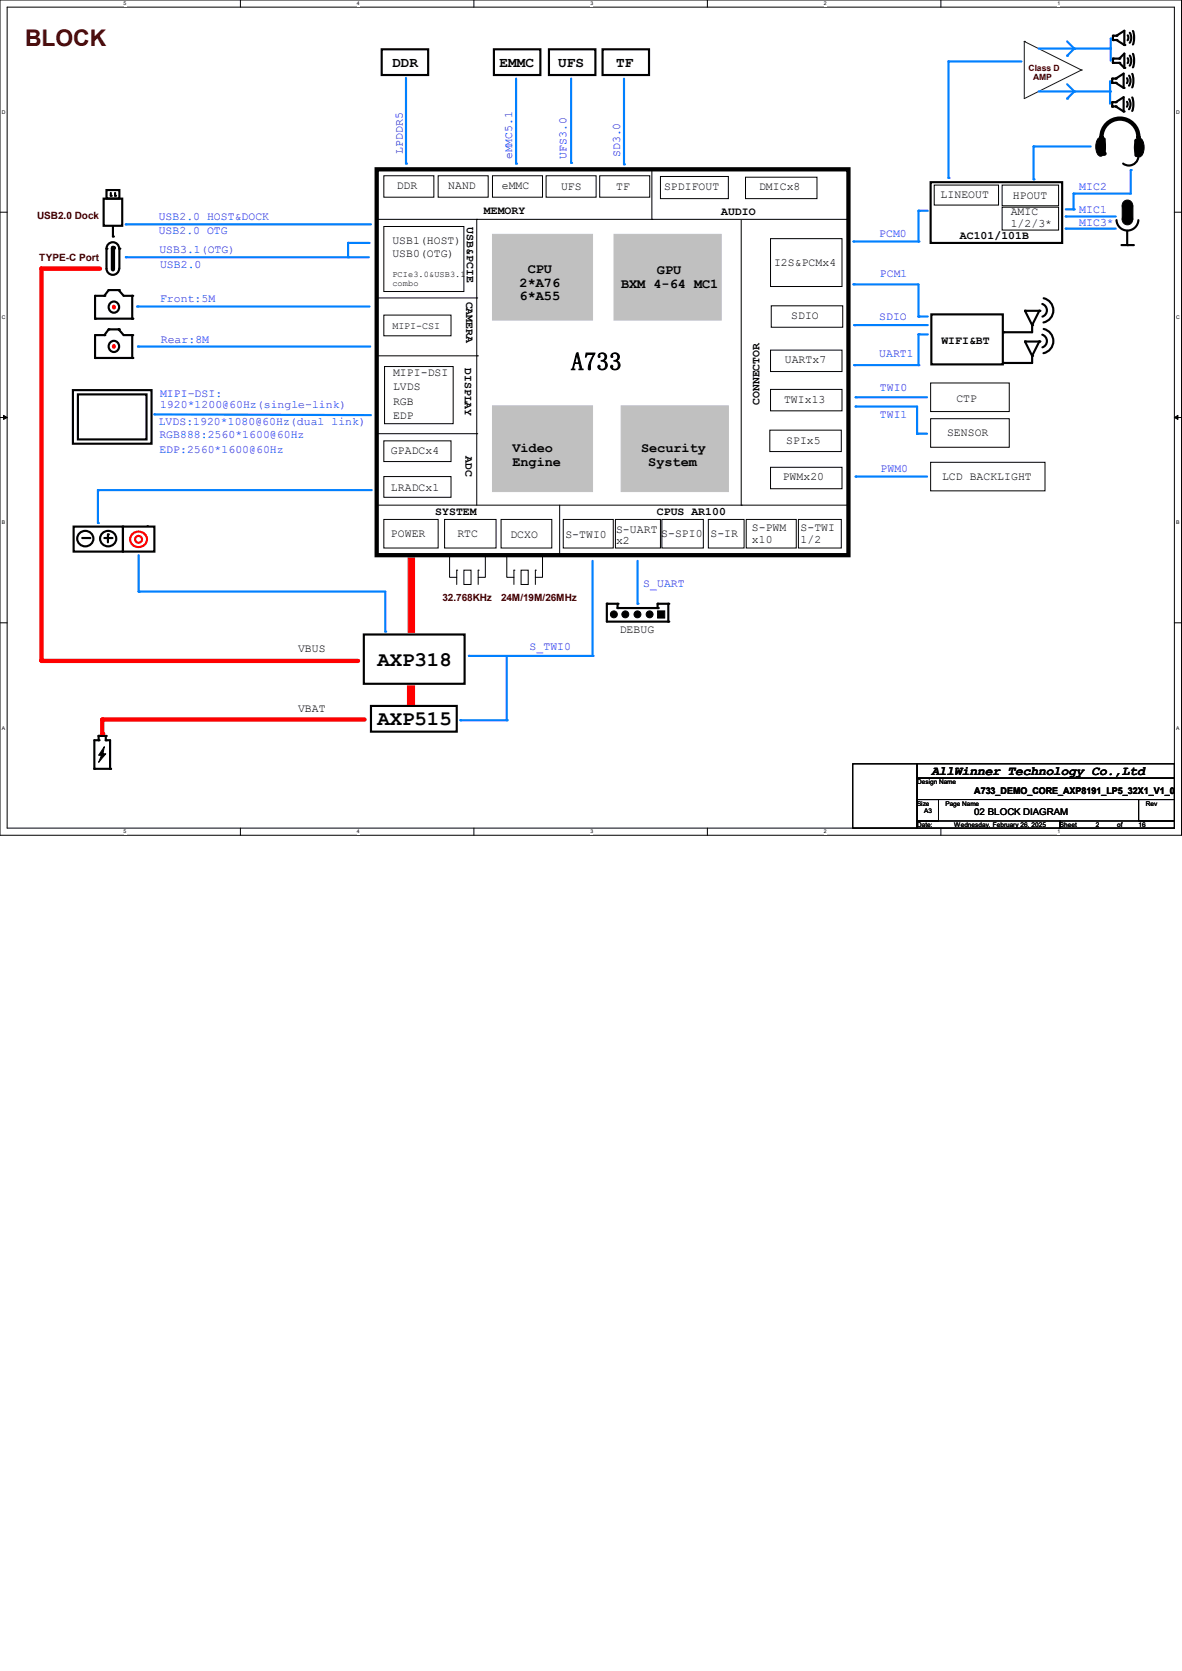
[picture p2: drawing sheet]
<svg xmlns="http://www.w3.org/2000/svg" width="210mm" height="297mm" viewBox="0 0 210 297" stroke-linecap="round" stroke-linejoin="round" font-family="sans-serif">
<defs><g id="words">
<text font-size="4.4" x="101.5" y="65.8">A733</text>
<text font-size="4.1" fill="#400000" x="4.4" y="8.2">BLOCK</text>
<g font-size="3.7">
<text x="67.1" y="118.4">AXP318</text>
<text x="67.1" y="128.9">AXP515</text>
</g>
<g font-size="2.5">
<text x="69.7" y="11.9">DDR</text>
<text x="88.8" y="11.9">EMMC</text>
<text x="99.2" y="11.9">UFS</text>
<text x="109.5" y="12">TF</text>
</g>
<g font-size="2.4">
<text x="92.3" y="51">2*A76</text>
<text x="92.3" y="53.4">6*A55</text>
<text x="93.8" y="48.6">CPU</text>
<text x="110.4" y="51.2">BXM 4-64 MC1</text>
<text x="116.7" y="48.7">GPU</text>
<text x="91.1" y="80.3">Video</text>
<text x="91.1" y="82.8">Engine</text>
<text x="113.9" y="80.3">Security</text>
<text x="115.2" y="82.8">System</text>
</g>
<text font-size="2.3" x="165.5" y="137.7">AllWinner Technology Co.,Ltd</text>
<g font-size="2" fill="#00f">
<text x="71.6" y="27.3" transform="rotate(-90 71.6 27.3)">LPDDR5</text>
<text x="91" y="28.3" transform="rotate(-90 91 28.3)">eMMC5.1</text>
<text x="100.7" y="28.2" transform="rotate(-90 100.7 28.2)">UFS3.0</text>
<text x="110.2" y="27.9" transform="rotate(-90 110.2 27.9)">SD3.0</text>
<text x="191.8" y="33.7">MIC2</text>
<text x="28.2" y="39">USB2.0 HOST&amp;DOCK</text>
<text x="28.2" y="41.6">USB2.0 OTG</text>
<text x="191.8" y="37.9">MIC1</text>
<text x="191.8" y="40.2">MIC3*</text>
<text x="28.3" y="45">USB3.1(OTG)</text>
<text x="28.4" y="47.7">USB2.0</text>
<text x="156.2" y="42.1">PCM0</text>
<text x="28.4" y="53.8">Front:5M</text>
<text x="156.3" y="49.3">PCM1</text>
<text x="156.2" y="56.8">SDIO</text>
<text x="28.6" y="61">Rear:8M</text>
<text x="156.2" y="63.4">UART1</text>
<text x="28.4" y="70.5">MIPI-DSI:</text>
<text x="156.3" y="69.5">TWI0</text>
<text x="28.2" y="75.6">LVDS:1920*1080@60Hz(dual link)</text>
<text x="28.3" y="77.9">RGB888:2560*1600@60Hz</text>
<text x="28.4" y="72.6">1920*1200@60Hz(single-link)</text>
<text x="156.3" y="74.3">TWI1</text>
<text x="28.3" y="80.4">EDP:2560*1600@60Hz</text>
<text x="156.5" y="83.9">PWM0</text>
<text x="114.3" y="104.3">S_UART</text>
<text x="94.1" y="115.5">S_TWI0</text>
</g>
<g font-size="2">
<text x="70.5" y="33.6">DDR</text>
<text x="79.6" y="33.6">NAND</text>
<text x="89.2" y="33.6">eMMC</text>
<text x="99.7" y="33.7">UFS</text>
<text x="109.5" y="33.7">TF</text>
<text x="118" y="33.7">SPDIFOUT</text>
<text x="134.9" y="33.8">DMICx8</text>
<text x="167.1" y="35.2">LINEOUT</text>
<text x="180" y="35.3">HPOUT</text>
<text x="83" y="40.4" transform="rotate(90 83 40.4)">USB&amp;PCIE</text>
<text x="86" y="38">MEMORY</text>
<text x="128.1" y="38.3">AUDIO</text>
<text x="179.6" y="38.3">AMIC</text>
<text x="179.6" y="40.3">1/2/3*</text>
<text x="69.7" y="45.8">USB0(OTG)</text>
<text x="69.7" y="43.3">USB1(HOST)</text>
<text x="137.5" y="47.3">I2S&amp;PCMx4</text>
<text x="170.6" y="42.5">AC101/101B</text>
<text x="82.8" y="53.6" transform="rotate(90 82.8 53.6)">CAMERA</text>
<text x="140.6" y="56.7">SDIO</text>
<text x="82.6" y="65.4" transform="rotate(90 82.6 65.4)">DISPLAY</text>
<text x="139.4" y="64.6">UARTx7</text>
<text x="167.3" y="61.1">WIFI&amp;BT</text>
<text x="69.8" y="69.4">LVDS</text>
<text x="69.8" y="71.9">RGB</text>
<text x="69.8" y="66.8">MIPI-DSI</text>
<text x="139.3" y="71.7">TWIx13</text>
<text x="169.9" y="71.4">CTP</text>
<text x="69.8" y="74.5">EDP</text>
<text x="135" y="72" transform="rotate(-90 135 72)">CONNECTOR</text>
<text x="168.3" y="77.5">SENSOR</text>
<text x="69.5" y="80.7">GPADCx4</text>
<text x="82.7" y="81" transform="rotate(90 82.7 81)">ADC</text>
<text x="139.7" y="78.9">SPIx5</text>
<text x="69.5" y="87.3">LRADCx1</text>
<text x="139.1" y="85.4">PWMx20</text>
<text x="167.4" y="85.4">LCD BACKLIGHT</text>
<text x="69.5" y="95.4">POWER</text>
<text x="77.3" y="91.6">SYSTEM</text>
<text x="81.3" y="95.4">RTC</text>
<text x="90.7" y="95.5">DCXO</text>
<text x="100.5" y="95.7">S-TWI0</text>
<text x="109.5" y="94.7">S-UART</text>
<text x="116.7" y="91.6">CPUS AR100</text>
<text x="117.5" y="95.4">S-SPI0</text>
<text x="126.2" y="95.4">S-IR</text>
<text x="133.6" y="94.4">S-PWM</text>
<text x="142.2" y="94.4">S-TWI</text>
<text x="109.5" y="96.7">x2</text>
<text x="133.6" y="96.4">x10</text>
<text x="142.2" y="96.4">1/2</text>
<text x="110.1" y="112.4">DEBUG</text>
<text x="53" y="115.9">VBUS</text>
<text x="53" y="126.5">VBAT</text>
</g>
<g font-size="1.8" fill="#400000">
<text x="6.6" y="38.9">USB2.0 Dock</text>
<text x="7" y="46.4">TYPE-C Port</text>
<text x="78.6" y="106.8">32.768KHz</text>
<text x="89" y="106.8">24M/19M/26MHz</text>
</g>
<text font-size="1.8" x="69.7" y="58.4">MIPI-CSI</text>
<g font-size="1.7">
<text x="173.1" y="141.1">A733_DEMO_CORE_AXP8191_LP5_32X1_V1_0</text>
<text x="173.1" y="144.9">02 BLOCK DIAGRAM</text>
</g>
<g font-size="1.5" fill="#400000">
<text x="182.8" y="12.6">Class D</text>
<text x="183.6" y="14.2">AMP</text>
</g>
<g font-size="1.5">
<text x="69.7" y="49.2">PCIe3.0&amp;USB3.1</text>
<text x="69.7" y="50.8">combo</text>
</g>
<g font-size="1.1">
<text x="162.9" y="139.4">Design Name</text>
<text x="162.9" y="143.2">Size</text>
<text x="168" y="143.2">Page Name</text>
<text x="203.6" y="143.2">Rev</text>
<text x="162.9" y="147">Date:</text>
<text x="164.2" y="144.5">A3</text>
<text x="169.5" y="147">Wednesday, February 26, 2025</text>
<text x="188.3" y="147">Sheet</text>
<text x="194.7" y="147">2</text>
<text x="198.5" y="147">of</text>
<text x="202.3" y="147">16</text>
</g>
<g font-size=".9">
<text x="22" y=".9">5</text>
<text x="63.4" y=".9">4</text>
<text x="104.9" y=".9">3</text>
<text x="146.4" y=".9">2</text>
<text x="187.9" y=".9">1</text>
<text x=".3" y="20.3">D</text>
<text x="209" y="20.3">D</text>
<text x=".3" y="56.7">C</text>
<text x="209" y="56.7">C</text>
<text x=".3" y="93.2">B</text>
<text x="209" y="93.2">B</text>
<text x=".3" y="129.7">A</text>
<text x="209" y="129.7">A</text>
<text x="22" y="148.1">5</text>
<text x="63.4" y="148.1">4</text>
<text x="104.9" y="148.1">3</text>
<text x="146.4" y="148.1">2</text>
<text x="187.9" y="148.1">1</text>
</g>
</g></defs>
<path d="M0 0h209.9v148.5h-209.9zM1.3 1.3h207.4v145.9h-207.4z" fill="none" stroke="#000" stroke-width=".18"/>
<g fill="#fff">
<path d="M22 .1h.5v1h-.5z"/>
<path d="M22 147.3h.5v1h-.5z"/>
</g>
<path d="M42.7 0v1.3M42.7 147.2v1.3" fill="none" stroke="#000" stroke-width=".18"/>
<g fill="#fff">
<path d="M63.4 .1h.5v1h-.5z"/>
<path d="M63.4 147.3h.5v1h-.5z"/>
</g>
<path d="M84.2 0v1.3M84.2 147.2v1.3" fill="none" stroke="#000" stroke-width=".18"/>
<g fill="#fff">
<path d="M104.9 .1h.5v1h-.5z"/>
<path d="M104.9 147.3h.5v1h-.5z"/>
</g>
<path d="M125.7 0v1.3M125.7 147.2v1.3" fill="none" stroke="#000" stroke-width=".18"/>
<g fill="#fff">
<path d="M146.4 .1h.5v1h-.5z"/>
<path d="M146.4 147.3h.5v1h-.5z"/>
</g>
<path d="M167.2 0v1.3M167.2 147.2v1.3" fill="none" stroke="#000" stroke-width=".18"/>
<g fill="#fff">
<path d="M187.9 .1h.5v1h-.5z"/>
<path d="M187.9 147.3h.5v1h-.5z"/>
<path d="M.3 19.5h.7v1h-.7z"/>
<path d="M209 19.5h.6v1h-.6z"/>
<path d="M.3 55.9h.7v1h-.7z"/>
<path d="M209 55.9h.6v1h-.6z"/>
</g>
<path d="M0 37.7h1.3M208.7 37.7h1.2" fill="none" stroke="#000" stroke-width=".18"/>
<g fill="#fff">
<path d="M.3 92.4h.6v1h-.6z"/>
<path d="M209 92.4h.6v1h-.6z"/>
</g>
<path d="M0 74.2h1.3M208.7 74.2h1.2" fill="none" stroke="#000" stroke-width=".18"/>
<path d="M.6 73.8l.7 .4-.7 .3zM208.7 74.2l.6-.4v.7z" fill="#000" stroke="#000" stroke-width=".18"/>
<g fill="#fff">
<path d="M.3 128.9h.6v1h-.6z"/>
<path d="M209 128.9h.5v1h-.5z"/>
</g>
<g fill="none" stroke="#000" stroke-width=".18">
<path d="M68.2 31.2h8.9v3.9h-8.9zM77.9 31.2h8.8v3.9h-8.8zM132.5 31.5h12.7v3.8h-12.7zM166 32.9h11.4v3.5h-11.4zM178.1 32.9h10v3.7h-10zM178.1 36.8h10v4.1h-10zM136.9 42.4h12.7v8.5h-12.7zM137 54.4h12.7v3.8h-12.7zM136.8 76.5h12.7v3.8h-12.7zM136.9 69.2h12.7v3.8h-12.7zM136.9 62.2h12.7v3.8h-12.7zM165.4 74.4h13.9v5.1h-13.9z"/>
<path d="M68.2 92.3h9.7v5.1h-9.7zM79 92.3h9.1v5.1h-9.1zM89 92.3h9v5.1h-9zM109.3 92.3h8v5.1h-8zM125.9 92.3h6.3v5.1h-6.3zM132.6 92.3h8.9v5.1h-8.9zM136.9 83.1h12.7v3.8h-12.7zM0 110.7h1.3M208.7 110.7h1.2"/>
</g>
<g fill="#c0c0c0" stroke="#c0c0c0" stroke-width=".18">
<path d="M87.5 41.7h17.8v15.2h-17.8z" fill-rule="evenodd"/>
<path d="M109.1 41.7h19v15.2h-19z" fill-rule="evenodd"/>
<path d="M87.5 72.1h17.8v15.3h-17.8z" fill-rule="evenodd"/>
<path d="M110.4 72.1h19v15.3h-19z" fill-rule="evenodd"/>
</g>
<path d="M64.6 112.8h17.9v8.7h-17.9z" fill="none" stroke="#000" stroke-width=".38"/>
<path d="M22.4 45.7h43.1" fill="none" stroke="#0080ff" stroke-width=".38"/>
<circle cx="22.4" cy="45.7" r=".19" fill="#0080ff"/>
<path d="M24.4 54.5h41.3" fill="none" stroke="#0080ff" stroke-width=".38"/>
<circle cx="24.4" cy="54.5" r=".19" fill="#0080ff"/>
<path d="M27.4 73.7l38.5 .1" fill="none" stroke="#0080ff" stroke-width=".38"/>
<circle cx="27.4" cy="73.7" r=".19" fill="#0080ff"/>
<path d="M68.5 105.2v7.1" fill="none" stroke="#0080ff" stroke-width=".38"/>
<circle cx="68.5" cy="112.3" r=".19" fill="#0080ff"/>
<path d="M18.2 127.9h46.6" fill="none" stroke="#f00" stroke-width=".76"/>
<circle cx="18.2" cy="127.9" r=".38" fill="#f00"/>
<path d="M72.5 99.2h1.2v13.2h-1.2z" fill-rule="evenodd" fill="#f00" stroke="#f00" stroke-width=".18"/>
<path d="M7.4 117.5h56.2" fill="none" stroke="#f00" stroke-width=".76"/>
<circle cx="7.4" cy="117.5" r=".38" fill="#f00"/>
<g fill="none" stroke="#000" stroke-width=".18">
<path d="M66.9 39h83.5M84.7 39h.1M84.7 39v50.8M115.8 39h.1M115.8 30.1v8.9M131.7 39.1v50.7M150.4 39h.1M66.9 89.8h.1M66.9 89.8h83.8M79.9 98.8v3.8h1.3M86.2 98.8v3.8h-1.2M90 98.8v3.8h1.3"/>
<path d="M96.4 98.8v3.8h-1.3M99.4 98.7h.1M99.4 89.8v8.9M131.7 89.8h.1M81.2 101.3h.1M81.2 101.3v2.6M82.4 101.3h1.3v2.6h-1.3zM85 101.3h.1M85 101.3v2.6M91.3 101.3h.1M91.3 101.3v2.6M92.6 101.3h1.3v2.6h-1.3z"/>
<path d="M95.1 101.3h.1M95.1 101.3v2.6"/>
</g>
<path d="M113.3 99.7v7.6" fill="none" stroke="#0080ff" stroke-width=".38"/>
<circle cx="113.3" cy="107.3" r=".19" fill="#0080ff"/>
<path d="M13 69.3h13.9v9.6h-13.9zM16.8 131.6v5.1" fill="none" stroke="#000" stroke-width=".38"/>
<circle cx="16.8" cy="136.7" r=".19" fill="#000"/>
<path d="M189.6 7.4l1.3 1.2" fill="none" stroke="#0080ff" stroke-width=".38"/>
<circle cx="190.9" cy="8.6" r=".19" fill="#0080ff"/>
<path d="M190.9 8.6l-1.3 1.3" fill="none" stroke="#0080ff" stroke-width=".38"/>
<circle cx="189.6" cy="9.9" r=".19" fill="#0080ff"/>
<path d="M189.6 15l1.3 1.3" fill="none" stroke="#0080ff" stroke-width=".38"/>
<circle cx="190.9" cy="16.3" r=".19" fill="#0080ff"/>
<path d="M190.9 16.3l-1.3 1.2" fill="none" stroke="#0080ff" stroke-width=".38"/>
<circle cx="189.6" cy="17.5" r=".19" fill="#0080ff"/>
<path d="M182 7.4h.1M182 7.4l10.2 5M182 7.4v10.1l10.2-5.1M192.2 12.4h.1" fill="none" stroke="#004000" stroke-width=".18"/>
<path d="M184.5 8.6h12.7" fill="none" stroke="#0080ff" stroke-width=".38"/>
<circle cx="197.2" cy="8.6" r=".19" fill="#0080ff"/>
<path d="M184.5 16.3h12.7" fill="none" stroke="#0080ff" stroke-width=".38"/>
<circle cx="197.2" cy="16.3" r=".19" fill="#0080ff"/>
<path d="M152 70.6h12.7" fill="none" stroke="#0080ff" stroke-width=".38"/>
<circle cx="152" cy="70.6" r=".19" fill="#0080ff"/>
<path d="M151.8 57.8h13" fill="none" stroke="#0080ff" stroke-width=".38"/>
<circle cx="151.8" cy="57.8" r=".19" fill="#0080ff"/>
<path d="M165.5 55.9h12.7v8.9h-12.7z" fill="none" stroke="#000" stroke-width=".38"/>
<path d="M66.9 30.1h83.8v68.6h-83.8z" fill="none" stroke="#000" stroke-width=".76"/>
<path d="M72.1 13.8v15.3" fill="none" stroke="#0080ff" stroke-width=".38"/>
<circle cx="72.1" cy="29.1" r=".19" fill="#0080ff"/>
<path d="M91.7 14v15.1" fill="none" stroke="#0080ff" stroke-width=".38"/>
<circle cx="91.7" cy="29.1" r=".19" fill="#0080ff"/>
<path d="M110.9 14v15.2" fill="none" stroke="#0080ff" stroke-width=".38"/>
<circle cx="110.9" cy="29.2" r=".19" fill="#0080ff"/>
<path d="M168.5 10.9v20.7" fill="none" stroke="#0080ff" stroke-width=".38"/>
<circle cx="168.5" cy="31.6" r=".19" fill="#0080ff"/>
<path d="M168.5 10.9h13" fill="none" stroke="#0080ff" stroke-width=".38"/>
<circle cx="168.5" cy="10.9" r=".19" fill="#0080ff"/>
<path d="M151.6 50.5h11.6" fill="none" stroke="#0080ff" stroke-width=".38"/>
<circle cx="151.6" cy="50.5" r=".19" fill="#0080ff"/>
<path d="M163.2 50.5v5.8" fill="none" stroke="#0080ff" stroke-width=".38"/>
<circle cx="163.2" cy="56.3" r=".19" fill="#0080ff"/>
<path d="M163.2 56.3h1.6" fill="none" stroke="#0080ff" stroke-width=".38"/>
<circle cx="163.2" cy="56.3" r=".19" fill="#0080ff"/>
<path d="M165.4 68.1h13.9v5.1h-13.9z" fill="none" stroke="#000" stroke-width=".18"/>
<path d="M162.9 77.1h1.8" fill="none" stroke="#0080ff" stroke-width=".38"/>
<circle cx="162.9" cy="77.1" r=".19" fill="#0080ff"/>
<path d="M117.3 31.4h12.1v3.9h-12.1zM100.1 92.3h8.9v5.1h-8.9zM141.9 92.3h7.6v5.1h-7.6z" fill="none" stroke="#000" stroke-width=".18"/>
<path d="M152 84.7h12.7" fill="none" stroke="#0080ff" stroke-width=".38"/>
<circle cx="152" cy="84.7" r=".19" fill="#0080ff"/>
<path d="M66.9 53h17.8M68.2 56h11.9v3.7h-11.9zM84.7 53h.1M66.9 77.1h17.8M67.1 63.2h17.7M68.2 78.4h11.9v3.6h-11.9zM68.3 65.2h12.2v10.1h-12.2zM84.7 77.1h.1M84.8 63.2h.1M68.2 84.7h11.9v3.7h-11.9zM165.4 82.2h20.3v5h-20.3z" fill="none" stroke="#000" stroke-width=".18"/>
<path d="M83.3 116.6h22" fill="none" stroke="#0080ff" stroke-width=".38"/>
<circle cx="83.3" cy="116.6" r=".19" fill="#0080ff"/>
<path d="M105.3 99.7v16.9" fill="none" stroke="#0080ff" stroke-width=".38"/>
<circle cx="105.3" cy="116.6" r=".19" fill="#0080ff"/>
<path d="M61.8 43.2h3.9" fill="none" stroke="#0080ff" stroke-width=".38"/>
<circle cx="61.8" cy="43.2" r=".19" fill="#0080ff"/>
<path d="M61.8 43.2v2.5" fill="none" stroke="#0080ff" stroke-width=".38"/>
<circle cx="61.8" cy="45.7" r=".19" fill="#0080ff"/>
<path d="M22.4 39.9h43.5" fill="none" stroke="#0080ff" stroke-width=".38"/>
<circle cx="22.4" cy="39.9" r=".19" fill="#0080ff"/>
<path d="M68.2 40.3h14.2v11.5h-14.2z" fill="none" stroke="#000" stroke-width=".18"/>
<path d="M65.9 125.5h15.3v4.5h-15.3z" fill="none" stroke="#000" stroke-width=".38"/>
<path d="M72.4 121.9h1.3v3.3h-1.3z" fill-rule="evenodd" fill="#f00" stroke="#f00" stroke-width=".18"/>
<path d="M90 116.6v11.4" fill="none" stroke="#0080ff" stroke-width=".38"/>
<circle cx="90" cy="128" r=".19" fill="#0080ff"/>
<path d="M81.8 128h8.2" fill="none" stroke="#0080ff" stroke-width=".38"/>
<circle cx="81.8" cy="128" r=".19" fill="#0080ff"/>
<path d="M165.4 32.4h23.3v10.8h-23.3z" fill="none" stroke="#000" stroke-width=".38"/>
<path d="M117.6 92.3h7.4v5.1h-7.4z" fill="none" stroke="#000" stroke-width=".18"/>
<path d="M152 72.3h10.9" fill="none" stroke="#0080ff" stroke-width=".38"/>
<circle cx="152" cy="72.3" r=".19" fill="#0080ff"/>
<path d="M162.9 72.3v4.8" fill="none" stroke="#0080ff" stroke-width=".38"/>
<circle cx="162.9" cy="77.1" r=".19" fill="#0080ff"/>
<path d="M189.4 40.6h8.8" fill="none" stroke="#0080ff" stroke-width=".38"/>
<circle cx="189.4" cy="40.6" r=".19" fill="#0080ff"/>
<path d="M183.6 26v5.9" fill="none" stroke="#0080ff" stroke-width=".38"/>
<circle cx="183.6" cy="31.9" r=".19" fill="#0080ff"/>
<path d="M18.2 128v2.4" fill="none" stroke="#f00" stroke-width=".76"/>
<circle cx="18.2" cy="130.4" r=".38" fill="#f00"/>
<g fill="none" stroke="#000" stroke-width=".38">
<path d="M202.3 27.5a1.69 1.69 0 0 1-.9 1.7 1.69 1.69 0 0 1-1.8-.1M22 52.6l-.9-1h-1.8l-.8 1h-1.6v4M23.5 52.6v4M199.3 43.6h2M200.3 41v2.6"/>
<circle cx="20.2" cy="54.6" r=".96"/>
</g>
<g fill="#000">
<circle cx="196.1" cy="27.3" r=".38"/>
<circle cx="201.9" cy="25" r=".38"/>
<circle cx="16.9" cy="56.6" r=".19"/>
<circle cx="18.5" cy="52.6" r=".19"/>
<circle cx="19.3" cy="51.6" r=".19"/>
<circle cx="21.1" cy="51.6" r=".19"/>
<circle cx="23.5" cy="56.6" r=".19"/>
<circle cx="200.3" cy="43.6" r=".19"/>
<circle cx="201.3" cy="43.6" r=".19"/>
</g>
<path d="M195.7 24.4a3.3 3.3 0 0 1 3.3-3.3 3.3 3.3 0 0 1 3.3 3.3M196.1 24.8v2.5M201.9 25v2.6" fill="none" stroke="#000" stroke-width=".76"/>
<g fill="#000" stroke="#000" stroke-width=".18">
<path d="M195.3 24.5l.3-.1a1.82 1.82 0 0 1 .8 2.2 .97 .97 0 0 1-1.1 1.1 2.47 2.47 0 0 1 0-3.2z" fill-rule="evenodd"/>
<path d="M202.1 24.6l.3-.1a1.82 1.82 0 0 1 .8 2.2 .97 .97 0 0 1-1.1 1.1 2.47 2.47 0 0 1 0-3.2z" fill-rule="evenodd"/>
</g>
<path d="M197.4 6.9v3.9" fill="none" stroke="#0080ff" stroke-width=".38"/>
<circle cx="197.4" cy="6.9" r=".19" fill="#0080ff"/>
<path d="M197.7 6.3h.7l1.4-.8v2.5l-1.4-.9h-.7v-.6M197.7 10.5v.7M199.8 9.5v2.6M200.4 6.3l.1 .4-.1 .5M200.4 10.3l.1 .5-.1 .4M200.7 5.8l.3 .9-.3 .9M200.7 9.9l.3 .9-.3 .9M201.3 5.5a3.5 3.5 0 0 1 0 2.4M201.3 9.6a3.5 3.5 0 0 1 0 2.4" fill="none" stroke="#000" stroke-width=".38"/>
<g fill="#000">
<circle cx="197.7" cy="11.2" r=".19"/>
<circle cx="197.7" cy="7.1" r=".19"/>
<circle cx="197.7" cy="6.3" r=".19"/>
<circle cx="198.4" cy="7.1" r=".19"/>
<circle cx="198.4" cy="6.3" r=".19"/>
<circle cx="199.8" cy="8" r=".19"/>
<circle cx="199.8" cy="12.1" r=".19"/>
</g>
<path d="M197.2 14.5v3.9" fill="none" stroke="#0080ff" stroke-width=".38"/>
<circle cx="197.2" cy="14.5" r=".19" fill="#0080ff"/>
<path d="M197.6 14h.6l1.4-.9v2.5l-1.4-.9h-.6v-.6M197.6 18.2h.6l1.4-.9v2.5l-1.4-.9h-.6v-.6M200.2 18.1l.2 .4-.2 .5M200.2 13.9l.2 .4-.2 .5M200.6 17.6l.3 .9-.3 .9M200.6 13.4l.3 .9-.3 .9M201.2 17.3a3.5 3.5 0 0 1 0 2.4M201.2 13.1a3.5 3.5 0 0 1 0 2.4M16.8 131.6h.7v-.8h1.3v.8h.8v5.1h-2.8" fill="none" stroke="#000" stroke-width=".38"/>
<g fill="#000">
<circle cx="197.6" cy="18.2" r=".19"/>
<circle cx="197.6" cy="14" r=".19"/>
<circle cx="197.6" cy="18.9" r=".19"/>
<circle cx="197.6" cy="14.7" r=".19"/>
<circle cx="198.2" cy="18.2" r=".19"/>
<circle cx="198.2" cy="18.9" r=".19"/>
<circle cx="198.2" cy="14" r=".19"/>
<circle cx="198.2" cy="14.7" r=".19"/>
<circle cx="199.6" cy="19.8" r=".19"/>
<circle cx="199.6" cy="15.6" r=".19"/>
<circle cx="17.5" cy="131.6" r=".19"/>
<circle cx="17.5" cy="130.8" r=".19"/>
<circle cx="18.8" cy="131.6" r=".19"/>
<circle cx="18.8" cy="130.8" r=".19"/>
<circle cx="19.6" cy="136.7" r=".19"/>
</g>
<path d="M18.5 132.7l-.2 1.3h.5l-1.3 1.5 .5-1.3h-.5z" fill-rule="evenodd" fill="#000" stroke="#000" stroke-width=".18"/>
<path d="M17.4 87.1h48.6" fill="none" stroke="#0080ff" stroke-width=".38"/>
<circle cx="17.4" cy="87.1" r=".19" fill="#0080ff"/>
<g fill="none" stroke="#000" stroke-width=".38">
<path d="M13.1 93.6h8.7v4.4h-8.7zM14.6 95.6h1.3M18.5 95.6h1.3M19.2 95v1.4M21.8 93.6h5.6v4.4h-5.6z"/>
<circle cx="15.2" cy="95.8" r="1.41"/>
<circle cx="19.3" cy="95.8" r="1.41"/>
</g>
<g fill="#000">
<circle cx="15.9" cy="95.6" r=".19"/>
<circle cx="19.2" cy="95" r=".19"/>
<circle cx="19.8" cy="95.6" r=".19"/>
</g>
<g fill="none" stroke="#f00" stroke-width=".38">
<path d="M23.4 95.1a1.46 1.46 0 0 1 2-.4 1.46 1.46 0 0 1 .4 2 1.46 1.46 0 0 1-2 .3 1.46 1.46 0 0 1-.4-1.9z"/>
<circle cx="24.6" cy="95.9" r=".61"/>
</g>
<path d="M26.2 93.5h.1" fill="none" stroke="#000" stroke-width=".18"/>
<path d="M24.6 105.2h43.9" fill="none" stroke="#0080ff" stroke-width=".38"/>
<circle cx="24.6" cy="105.2" r=".19" fill="#0080ff"/>
<path d="M19.4 43.3a1.12 1.12 0 0 1 1.2-.1 1.12 1.12 0 0 1 .6 1v3.6a1.12 1.12 0 0 1-1.2 1.1 1.12 1.12 0 0 1-1.1-1.1v-3.6l.1-.4z" fill="none" stroke="#000" stroke-width=".38"/>
<g fill="#000">
<circle cx="18.9" cy="44.2" r=".19"/>
<circle cx="20.1" cy="44.1" r=".38"/>
<circle cx="21.2" cy="44.2" r=".19"/>
</g>
<path d="M20.1 44.1v3.8" fill="none" stroke="#000" stroke-width=".76"/>
<path d="M7.4 47.8v69.5" fill="none" stroke="#f00" stroke-width=".76"/>
<circle cx="7.4" cy="117.3" r=".38" fill="#f00"/>
<path d="M18.4 35.3h3.3v4.8h-3.3zM18.9 33.8h2.3v1.5h-2.3zM19.7 34.3v.5M20.4 34.3v.5M198.4 39.1a1.95 1.95 0 0 0 1.9 1.9 1.95 1.95 0 0 0 2-1.9M16.9 56.6h6.6M20.1 40.3v1.7M22 52.6h1.5M183.4 63.2v1.3h-5.1M109.7 107.3h-1.9v3.2h10.9v-3.2h-1.9M109.7 107.4v.7h7.1v-.7" fill="none" stroke="#000" stroke-width=".38"/>
<g fill="#000">
<circle cx="19.7" cy="34.8" r=".19"/>
<circle cx="20.4" cy="34.8" r=".19"/>
<circle cx="20.1" cy="42" r=".19"/>
<circle cx="23.5" cy="52.6" r=".19"/>
<circle cx="23.5" cy="56.6" r=".19"/>
<circle cx="178.3" cy="64.5" r=".19"/>
<circle cx="183.4" cy="63.2" r=".19"/>
<circle cx="107.8" cy="107.3" r=".19"/>
<circle cx="109.7" cy="107.3" r=".19"/>
<circle cx="109.7" cy="108.1" r=".19"/>
<circle cx="116.8" cy="108.1" r=".19"/>
<circle cx="116.8" cy="107.3" r=".19"/>
<circle cx="118.7" cy="110.5" r=".19"/>
<circle cx="118.7" cy="107.3" r=".19"/>
</g>
<path d="M20.1 54.4h.3v.4h-.2h-.1z" fill="none" stroke="#f00" stroke-width=".38"/>
<g fill="#000" stroke="#000" stroke-width=".18">
<path d="M199.4 36.6h1.9v2.4h-1.9z" fill-rule="evenodd"/>
<path d="M116.8 108.6h1.3v1.3h-1.3z" fill-rule="evenodd"/>
<circle cx="200.3" cy="36.5" r=".93"/>
<circle cx="200.3" cy="39" r=".93"/>
<circle cx="109.1" cy="109.2" r=".61"/>
<circle cx="111.1" cy="109.2" r=".61"/>
<circle cx="113.3" cy="109.2" r=".61"/>
<circle cx="115.4" cy="109.2" r=".61"/>
</g>
<path d="M151.8 64.9h11.4" fill="none" stroke="#0080ff" stroke-width=".38"/>
<circle cx="151.8" cy="64.9" r=".19" fill="#0080ff"/>
<path d="M163.2 59.4v5.5" fill="none" stroke="#0080ff" stroke-width=".38"/>
<circle cx="163.2" cy="64.9" r=".19" fill="#0080ff"/>
<path d="M163.2 59.4h1.6" fill="none" stroke="#0080ff" stroke-width=".38"/>
<circle cx="163.2" cy="59.4" r=".19" fill="#0080ff"/>
<path d="M7.4 47.8h10.4" fill="none" stroke="#f00" stroke-width=".76"/>
<circle cx="7.4" cy="47.8" r=".38" fill="#f00"/>
<path d="M24.6 98.7v6.5" fill="none" stroke="#0080ff" stroke-width=".38"/>
<circle cx="24.6" cy="105.2" r=".19" fill="#0080ff"/>
<path d="M17.4 87.1v5.9" fill="none" stroke="#0080ff" stroke-width=".38"/>
<circle cx="17.4" cy="93" r=".19" fill="#0080ff"/>
<path d="M67.8 8.8h8.3v4.5h-8.3z" fill="none" stroke="#000" stroke-width=".38"/>
<path d="M183.6 26h10.2" fill="none" stroke="#0080ff" stroke-width=".38"/>
<circle cx="183.6" cy="26" r=".19" fill="#0080ff"/>
<path d="M189.4 37.2h1.4" fill="none" stroke="#0080ff" stroke-width=".38"/>
<circle cx="190.8" cy="37.2" r=".19" fill="#0080ff"/>
<path d="M190.8 34.4v2.8" fill="none" stroke="#0080ff" stroke-width=".38"/>
<circle cx="190.8" cy="37.2" r=".19" fill="#0080ff"/>
<path d="M189.4 38.5h8.8" fill="none" stroke="#0080ff" stroke-width=".38"/>
<circle cx="189.4" cy="38.5" r=".19" fill="#0080ff"/>
<path d="M190.8 34.4h10.1" fill="none" stroke="#0080ff" stroke-width=".38"/>
<circle cx="190.8" cy="34.4" r=".19" fill="#0080ff"/>
<path d="M200.9 30.2v4.2" fill="none" stroke="#0080ff" stroke-width=".38"/>
<circle cx="200.9" cy="30.2" r=".19" fill="#0080ff"/>
<path d="M197.7 11.2h1.2l.9 .9M199.8 9.5l-.9 .9h-1.2" fill="none" stroke="#000" stroke-width=".38"/>
<g fill="#000">
<circle cx="197.7" cy="11.2" r=".19"/>
<circle cx="197.7" cy="10.4" r=".19"/>
<circle cx="198.9" cy="11.2" r=".19"/>
<circle cx="198.9" cy="10.4" r=".19"/>
</g>
<path d="M87.5 31.2h8.9v3.9h-8.9zM97 31.2h8.9v3.9h-8.9zM106.6 31.2h8.8v3.9h-8.8z" fill="none" stroke="#000" stroke-width=".18"/>
<path d="M101.5 14v15" fill="none" stroke="#0080ff" stroke-width=".38"/>
<circle cx="101.5" cy="29" r=".19" fill="#0080ff"/>
<g fill="none" stroke="#000" stroke-width=".38">
<path d="M87.8 8.8h8.2v4.5h-8.2zM97.5 8.8h8.3v4.5h-8.3zM107.1 8.8h8.2v4.5h-8.2zM16.9 59.6h1.6l.8-1.1h1.8l.9 1.1h1.5v4h-6.6zM13.8 70.1h12.2v8h-12.2z"/>
<circle cx="20.2" cy="61.6" r=".96"/>
</g>
<g fill="#000">
<circle cx="18.5" cy="59.6" r=".19"/>
<circle cx="19.3" cy="58.5" r=".19"/>
<circle cx="21.1" cy="58.5" r=".19"/>
<circle cx="23.5" cy="59.6" r=".19"/>
<circle cx="16.9" cy="63.6" r=".19"/>
<circle cx="23.5" cy="63.6" r=".19"/>
</g>
<path d="M20.1 61.4h.3v.3l-.2 .1-.1-.1z" fill="none" stroke="#f00" stroke-width=".38"/>
<path d="M151.6 42.9h11.6" fill="none" stroke="#0080ff" stroke-width=".38"/>
<circle cx="151.6" cy="42.9" r=".19" fill="#0080ff"/>
<path d="M24.5 61.6h41.3" fill="none" stroke="#0080ff" stroke-width=".38"/>
<circle cx="24.5" cy="61.6" r=".19" fill="#0080ff"/>
<path d="M163.2 37.5v5.4" fill="none" stroke="#0080ff" stroke-width=".38"/>
<circle cx="163.2" cy="42.9" r=".19" fill="#0080ff"/>
<path d="M163.2 37.5h1.6" fill="none" stroke="#0080ff" stroke-width=".38"/>
<circle cx="163.2" cy="37.5" r=".19" fill="#0080ff"/>
<path d="M182.1 55.2h2.6l-1.3 2.6zM183.4 57.8v1.3h-5.1M185.2 59.5a1.19 1.19 0 0 1 .8 1.1 1.19 1.19 0 0 1-.8 1.1M185.2 54a1.19 1.19 0 0 1 .8 1.1 1.19 1.19 0 0 1-.8 1.2M185.4 58.5a2.2 2.2 0 0 1 1.8 2.1 2.2 2.2 0 0 1-1.8 2.2M185.4 53a2.2 2.2 0 0 1 1.8 2.2 2.2 2.2 0 0 1-1.8 2.1M182.1 60.7h2.6l-1.3 2.5z" fill="none" stroke="#000" stroke-width=".38"/>
<g fill="#000">
<circle cx="178.3" cy="59.1" r=".19"/>
<circle cx="182.1" cy="55.2" r=".19"/>
<circle cx="183.4" cy="57.8" r=".19"/>
<circle cx="184.7" cy="55.2" r=".19"/>
<circle cx="182.1" cy="60.7" r=".19"/>
<circle cx="184.7" cy="60.7" r=".19"/>
</g>
<path d="M151.5 135.8h11.4v11.4h-11.4zM162.9 135.8h45.8v2.5h-45.8zM162.9 138.3h45.8v3.8h-45.8zM162.9 142.1h3.9v3.8h-3.9zM162.9 145.9h25.4v1.3h-25.4zM188.3 145.9h20.4v1.3h-20.4zM202.3 142.1h6.4v3.8h-6.4z" fill="none" stroke="#000" stroke-width=".18"/>
<use href="#words"/>
</svg>
